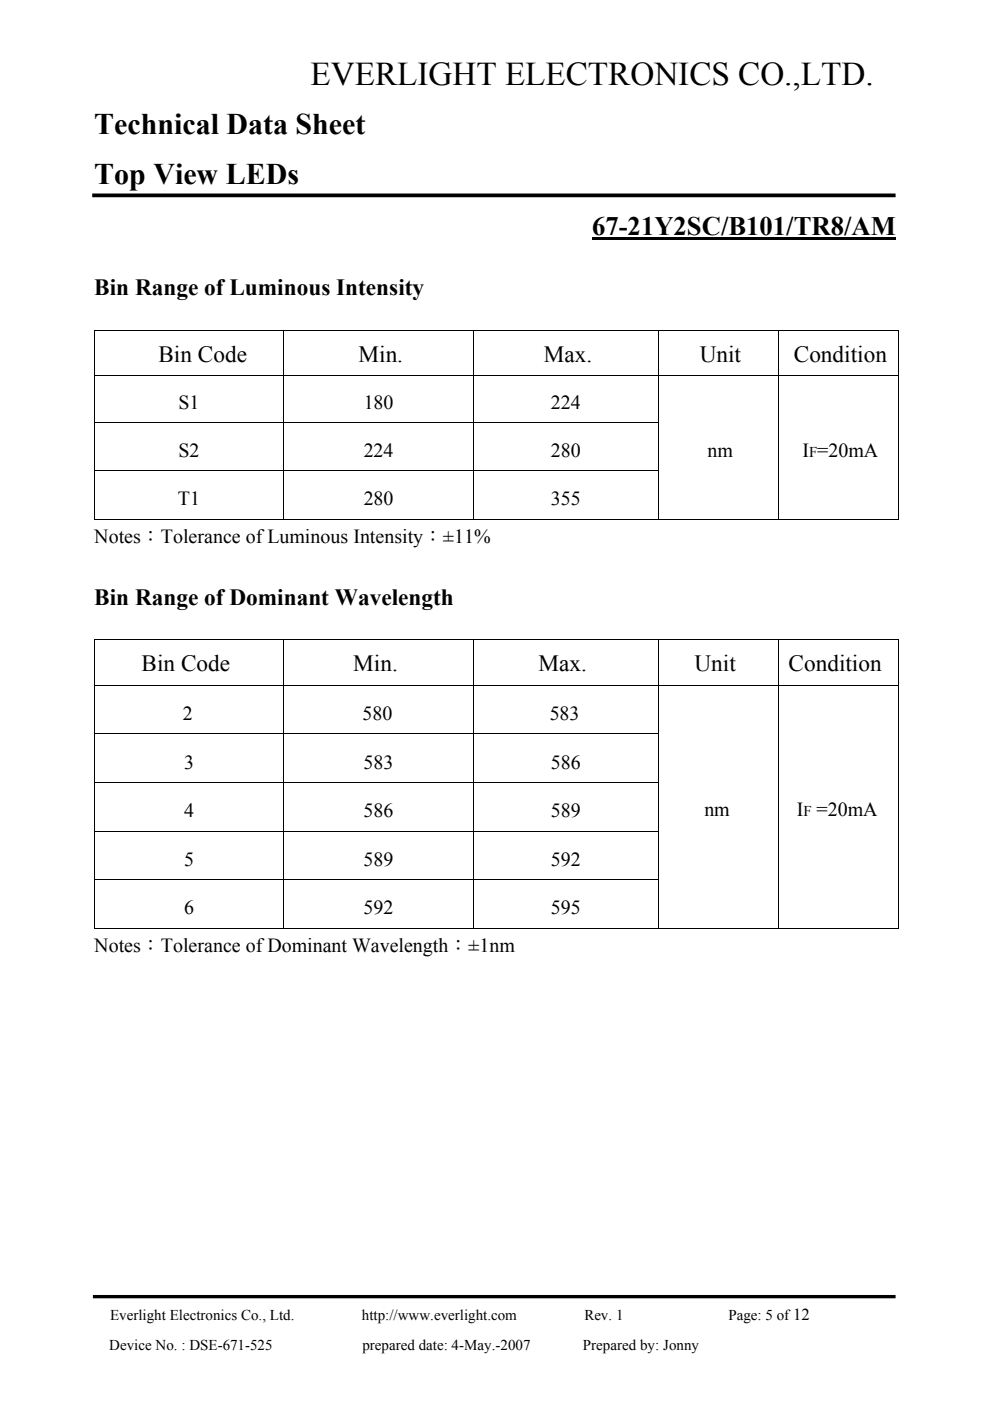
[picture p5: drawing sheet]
<svg xmlns="http://www.w3.org/2000/svg" width="210mm" height="297mm" viewBox="0 0 210 297" stroke-linecap="round" stroke-linejoin="round" font-family="sans-serif">
<defs><g id="words">
<text font-size="7" x="65.9" y="17.9">EVERLIGHT ELECTRONICS CO.,LTD.</text>
<g font-size="6.3">
<text x="20" y="28.4">Technical Data Sheet</text>
<text x="20" y="38.9">Top View LEDs</text>
</g>
<text font-size="5.7" x="125.6" y="49.7">67-21Y2SC/B101/TR8/AM</text>
<g font-size="4.9">
<text x="20" y="62.6">Bin Range of Luminous Intensity</text>
<text x="33.6" y="76.8">Bin Code</text>
<text x="76" y="76.8">Min.</text>
<text x="115.3" y="76.8">Max.</text>
<text x="148.4" y="76.8">Unit</text>
<text x="168.4" y="76.8">Condition</text>
<text x="20" y="128.2">Bin Range of Dominant Wavelength</text>
<text x="30" y="142.3">Bin Code</text>
<text x="74.9" y="142.3">Min.</text>
<text x="114.2" y="142.3">Max.</text>
<text x="147.3" y="142.3">Unit</text>
<text x="167.3" y="142.3">Condition</text>
</g>
<g font-size="4.2">
<text x="37.9" y="86.8">S1</text>
<text x="77.1" y="86.8">180</text>
<text x="116.8" y="86.8">224</text>
<text x="37.9" y="96.9">S2</text>
<text x="77.1" y="96.9">224</text>
<text x="116.8" y="96.9">280</text>
<text x="150.1" y="96.8">nm</text>
<text x="170.2" y="96.8">I =20mA</text>
<text x="37.7" y="107.2">T1</text>
<text x="77.1" y="107.2">280</text>
<text x="116.8" y="107.2">355</text>
<text x="20" y="115.1">Notes：Tolerance of Luminous Intensity：±11%</text>
<text x="38.8" y="152.6">2</text>
<text x="76.9" y="152.6">580</text>
<text x="116.6" y="152.6">583</text>
<text x="39" y="162.9">3</text>
<text x="77.1" y="162.9">583</text>
<text x="116.8" y="162.9">586</text>
<text x="39" y="173.2">4</text>
<text x="77.1" y="173.2">586</text>
<text x="116.8" y="173.2">589</text>
<text x="149.4" y="173">nm</text>
<text x="169" y="173">I =20mA</text>
<text x="39" y="183.6">5</text>
<text x="77.1" y="183.6">589</text>
<text x="116.8" y="183.6">592</text>
<text x="39" y="193.9">6</text>
<text x="77.1" y="193.9">592</text>
<text x="116.8" y="193.9">595</text>
<text x="20" y="201.8">Notes：Tolerance of Dominant Wavelength：±1nm</text>
</g>
<g font-size="3.2">
<text x="171.6" y="96.8">F</text>
<text x="170.4" y="173">F</text>
<text x="23.4" y="279.9">Everlight Electronics Co., Ltd.</text>
<text x="76.8" y="279.9">http://www.everlight.com</text>
<text x="123.9" y="279.9">Rev. 1</text>
<text x="154.5" y="279.9">Page: 5 of12</text>
<text x="23.2" y="286.3">Device No. : DSE-671-525</text>
<text x="76.9" y="286.3">prepared date: 4-May.-2007</text>
<text x="123.7" y="286.3">Prepared by: Jonny</text>
</g>
</g></defs>
<g fill="#000">
<path d="M125.6 50.3h64.4v.6h-64.4zM19.9 70h.2v.2h-.2zM190.4 70h.2v.2h-.2zM165 89.4h.1v.2h-.1zM165 99.7h.1v.2h-.1zM190.4 89.4h.2v.2h-.2zM190.4 99.7h.2v.2h-.2zM190.4 110h.2v.2h-.2zM19.9 135.6h.2v.2h-.2zM190.4 135.6h.2v.2h-.2zM165 155.5h.1v.2h-.1zM190.4 155.5h.2v.2h-.2z"/>
<path d="M165 165.8h.1v.2h-.1zM165 176.1h.1v.2h-.1zM190.4 165.8h.2v.2h-.2zM190.4 176.1h.2v.2h-.2zM165 186.4h.1v.2h-.1zM190.4 186.4h.2v.2h-.2zM190.4 196.7h.2v.2h-.2z"/>
</g>
<path d="M19.7 274.9h170.2" fill="none" stroke="#000" stroke-width=".71" stroke-linecap="butt"/>
<path d="M19.6 41.4h170.3" fill="none" stroke="#000" stroke-width=".79" stroke-linecap="butt"/>
<g fill="none" stroke="#000" stroke-width=".21">
<path d="M19.9 70.1h170.7M19.9 79.7h170.7M20 70.2v9.4M20 79.8v9.6M60.2 70.2v9.4M60.2 79.8v9.6M100.4 70.2v9.4M100.4 79.8v9.6M139.6 70.2v9.4M139.6 79.8v9.6M165.1 70.2v9.4M165.1 79.8v9.6"/>
<path d="M190.5 70.2v9.4M190.5 79.8v9.6M19.9 89.5h119.8M19.9 99.8h119.8M20 89.6v10.1M20 99.9v10.3M60.2 89.6v10.1M60.2 99.9v10.3M100.4 89.6v10.1M100.4 99.9v10.3M139.6 89.6v10.1M139.6 99.9v10.3"/>
<path d="M165.1 89.6v10.1M165.1 99.9v10.3M190.5 89.6v10.1M190.5 99.9v10.3M19.9 110.1h40.2M60.3 110.1h40.1M100.5 110.1h39M139.7 110.1h25.3M165.1 110.1h25.3M19.9 135.7h170.7M20 135.8v9.4M60.2 135.8v9.4"/>
<path d="M100.4 135.8v9.4M139.6 135.8v9.4M165.1 135.8v9.4M190.5 135.8v9.4M19.9 145.3h170.7M19.9 155.6h119.8M20 145.4v10.1M20 155.7v10.1M60.2 145.4v10.1M60.2 155.7v10.1M100.4 145.4v10.1M100.4 155.7v10.1"/>
<path d="M139.6 145.4v10.1M139.6 155.7v10.1M165.1 145.4v10.1M165.1 155.7v10.1M190.5 145.4v10.1M190.5 155.7v10.1M19.9 165.9h119.8M19.9 176.2h119.8M20 166v10.1M20 176.3v10.1M60.2 166v10.1M60.2 176.3v10.1"/>
<path d="M100.4 166v10.1M100.4 176.3v10.1M139.6 166v10.1M139.6 176.3v10.1M165.1 166v10.1M165.1 176.3v10.1M190.5 166v10.1M190.5 176.3v10.1M19.9 186.5h119.8M19.9 196.8h40.2M20 186.6v10.3M60.2 186.6v10.3"/>
<path d="M60.3 196.8h40.1M100.4 186.6v10.3M100.5 196.8h39M139.6 186.6v10.3M139.7 196.8h25.3M165.1 186.6v10.3M165.1 196.8h25.3M190.5 186.6v10.3"/>
</g>
<use href="#words"/>
</svg>
